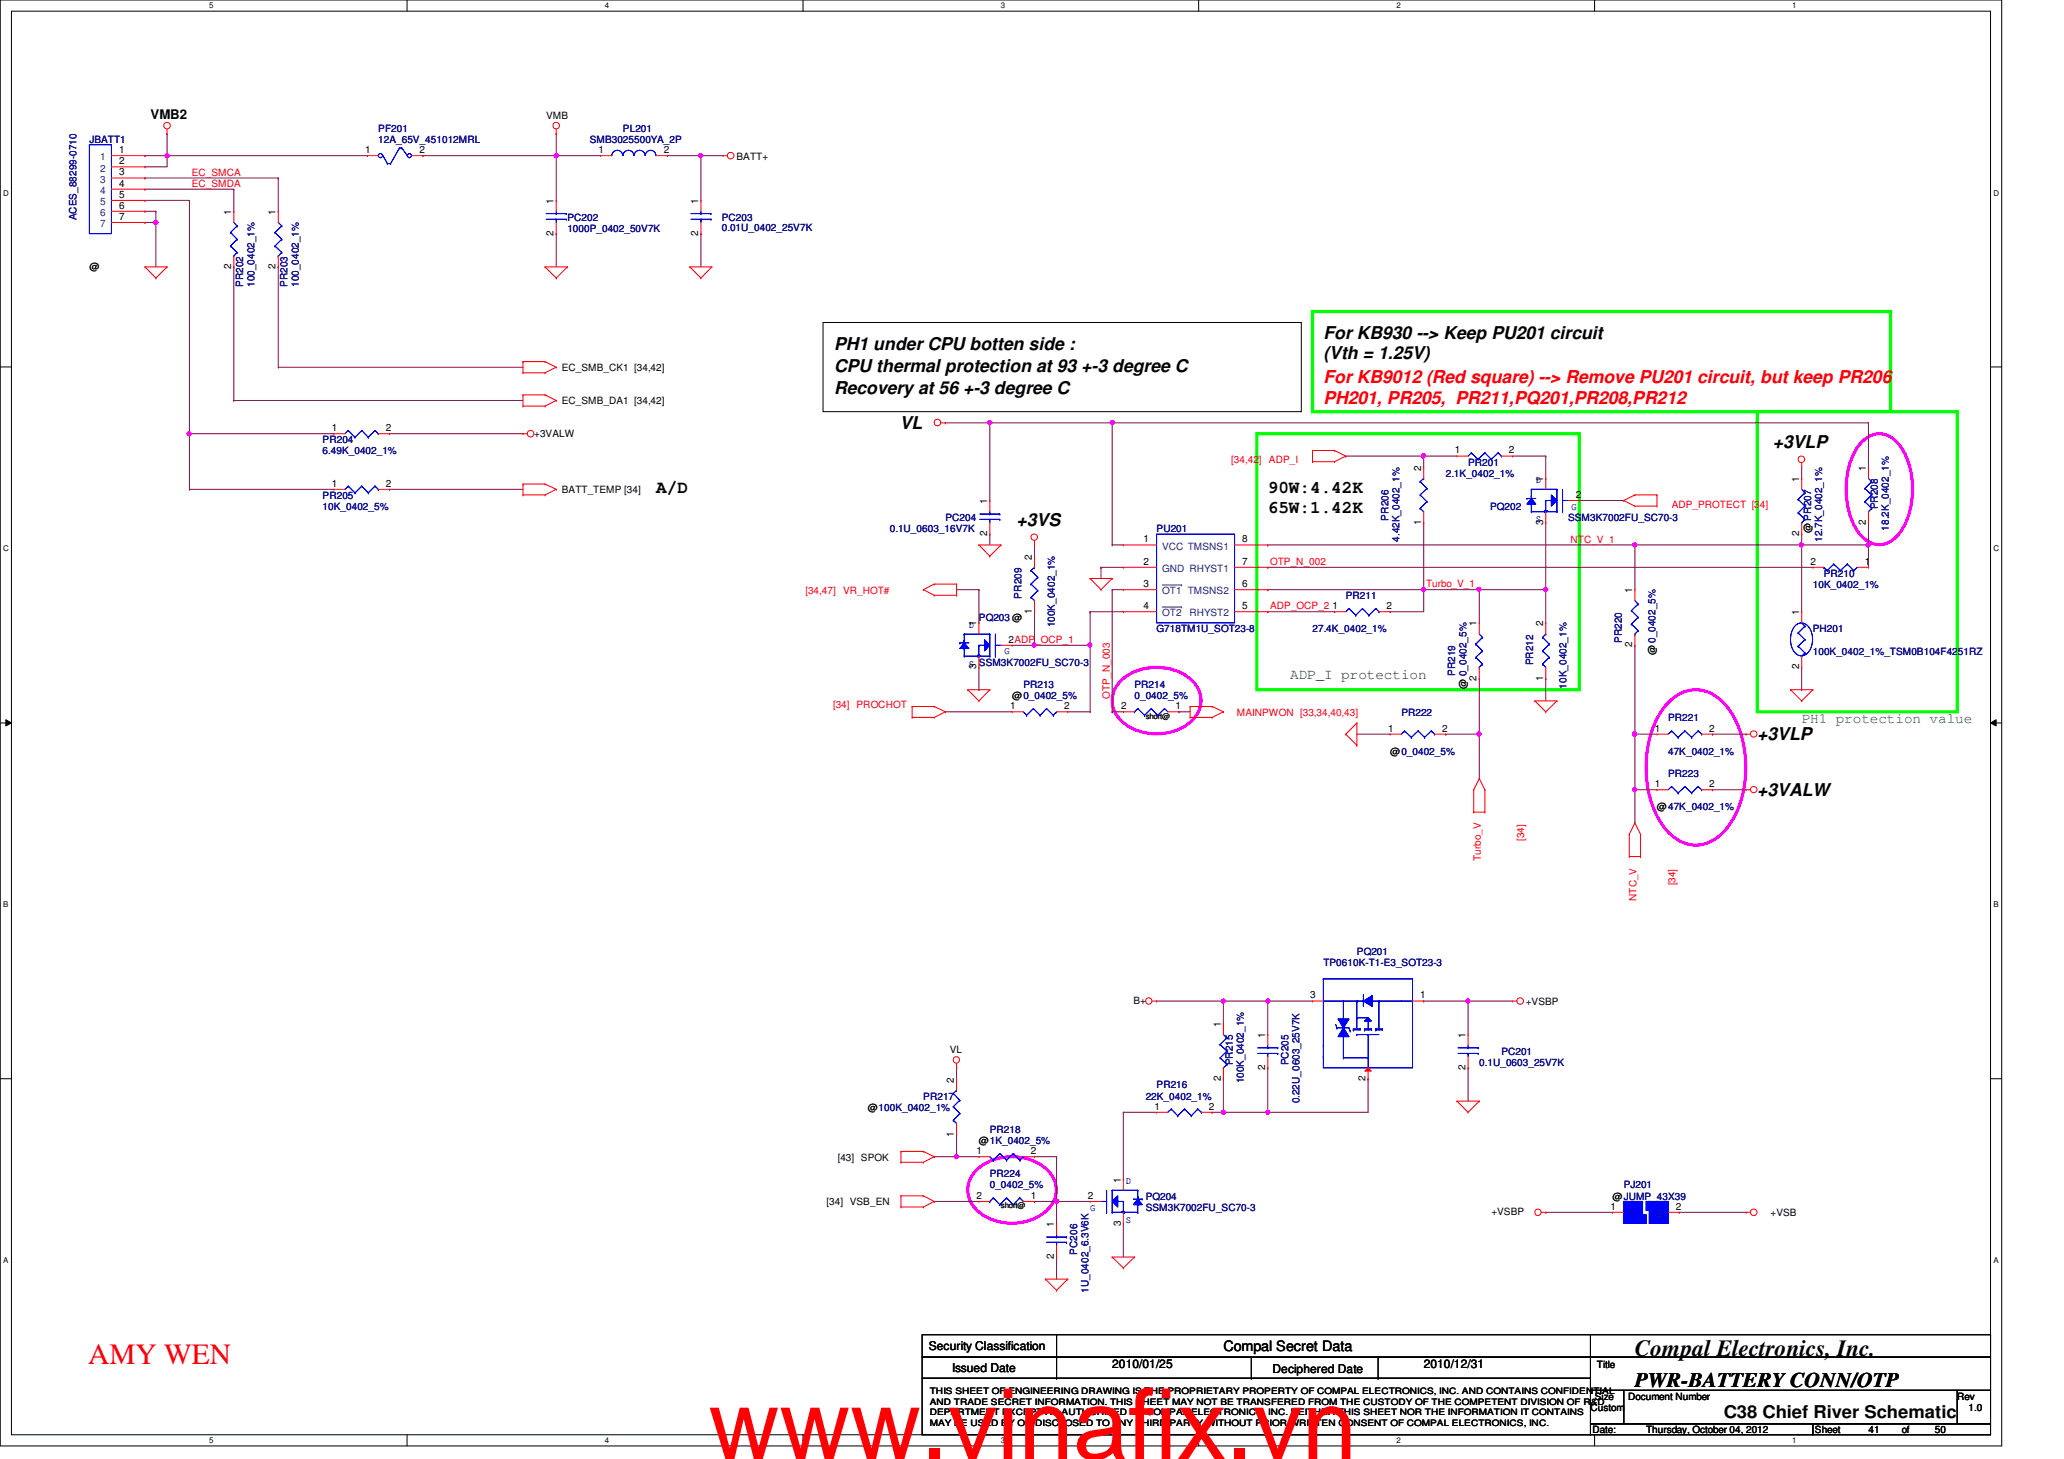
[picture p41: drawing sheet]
<svg xmlns="http://www.w3.org/2000/svg" width="297mm" height="210mm" viewBox="0 0 297 210" stroke-linecap="round" stroke-linejoin="round" font-family="sans-serif">
<defs><g id="words">
<text font-size="14.1" fill="#f00" x="102" y="209.9">www.vinafix.vn</text>
<text font-size="4.2" fill="#f00" x="12.7" y="196.3">AMY WEN</text>
<text font-size="3.3" x="235.3" y="195.1">Compal Electronics, Inc.</text>
<text font-size="3" x="235.3" y="199.6">PWR-BATTERY CONN/OTP</text>
<g font-size="2.5">
<text x="120.1" y="53.6">CPU thermal protection at 93 +-3 degree C</text>
<text x="120.1" y="50.3">PH1 under CPU botten side :</text>
<text x="190.5" y="48.7">For KB930 --&gt; Keep PU201 circuit</text>
<text x="190.5" y="51.7">(Vth = 1.25V)</text>
<text x="120.1" y="56.7">Recovery at 56 +-3 degree C</text>
<text x="129.5" y="61.7">VL</text>
<text x="255.1" y="64.4">+3VLP</text>
<text x="94.4" y="70.9">A/D</text>
<text x="182.5" y="70.9">90W:4.42K</text>
<text x="146.3" y="75.6">+3VS</text>
<text x="182.5" y="73.7">65W:1.42K</text>
<text x="252.9" y="106.5">+3VLP</text>
<text x="252.9" y="114.5">+3VALW</text>
<text x="248.1" y="204">C38 Chief River Schematic</text>
</g>
<g font-size="2.5" fill="#f00">
<text x="190.5" y="55.2">For KB9012 (Red square) --&gt; Remove PU201 circuit, but keep PR206</text>
<text x="190.5" y="58.1">PH201, PR205, PR211,PQ201,PR208,PR212</text>
</g>
<text font-size="2.1" fill="#008000" x="185.7" y="97.6">ADP_I protection</text>
<text font-size="2.1" fill="#008040" x="259.3" y="104">PH1 protection value</text>
<text font-size="2.1" x="176.1" y="194.4">Compal Secret Data</text>
<text font-size="1.9" x="21.7" y="17.1">VMB2</text>
<g font-size="1.7">
<text x="133.7" y="194.3">Security Classification</text>
<text x="137" y="197.3">Issued Date</text>
<text x="160.1" y="196.8">2010/01/25</text>
<text x="183.1" y="197.5">Deciphered Date</text>
<text x="204.9" y="196.8">2010/12/31</text>
</g>
<g font-size="1.4">
<text x="78.6" y="17.1">VMB</text>
<text x="17.1" y="22">1</text>
<text x="17.1" y="23.6">2</text>
<text x="52.5" y="22">1</text>
<text x="60.4" y="22">2</text>
<text x="86.1" y="22">1</text>
<text x="95.5" y="22">2</text>
<text x="106" y="23">BATT+</text>
<text x="17.1" y="25.2">3</text>
<text x="17.1" y="26.8">4</text>
<text x="17.1" y="28.4">5</text>
<text x="79.7" y="29.3" transform="rotate(-90 79.7 29.3)">1</text>
<text x="100.5" y="29.3" transform="rotate(-90 100.5 29.3)">1</text>
<text x="17.1" y="30">6</text>
<text x="17.1" y="31.6">7</text>
<text x="33.3" y="30.9" transform="rotate(-90 33.3 30.9)">1</text>
<text x="39.7" y="30.9" transform="rotate(-90 39.7 30.9)">1</text>
<text x="79.7" y="33.9" transform="rotate(-90 79.7 33.9)">2</text>
<text x="100.5" y="33.9" transform="rotate(-90 100.5 33.9)">2</text>
<text x="12.9" y="38.8">@</text>
<text x="33.3" y="38.7" transform="rotate(-90 33.3 38.7)">2</text>
<text x="39.7" y="38.7" transform="rotate(-90 39.7 38.7)">2</text>
<text x="80.9" y="53.4">EC_SMB_CK1 [34,42]</text>
<text x="80.9" y="58.2">EC_SMB_DA1 [34,42]</text>
<text x="47.7" y="62">1</text>
<text x="55.5" y="62">2</text>
<text x="76.9" y="62.8">+3VALW</text>
<text x="209.4" y="65.2">1</text>
<text x="217.2" y="65.2">2</text>
<text x="47.7" y="70">1</text>
<text x="55.5" y="70">2</text>
<text x="80.9" y="71">BATT_TEMP [34]</text>
<text x="204.5" y="67.7" transform="rotate(-90 204.5 67.7)">2</text>
<text x="222.1" y="69.3" transform="rotate(-90 222.1 69.3)">1</text>
<text x="226.8" y="71.6">2</text>
<text x="258.9" y="69.3" transform="rotate(-90 258.9 69.3)">1</text>
<text x="268.5" y="67.7" transform="rotate(-90 268.5 67.7)">1</text>
<text x="142.1" y="77.1" transform="rotate(-90 142.1 77.1)">2</text>
<text x="142.1" y="72.5" transform="rotate(-90 142.1 72.5)">1</text>
<text x="204.5" y="75.5" transform="rotate(-90 204.5 75.5)">1</text>
<text x="222.1" y="75.5" transform="rotate(-90 222.1 75.5)">3</text>
<text x="258.9" y="77.1" transform="rotate(-90 258.9 77.1)">2</text>
<text x="260.6" y="76.7" transform="rotate(-90 260.6 76.7)">@ PR207</text>
<text x="268.5" y="75.5" transform="rotate(-90 268.5 75.5)">2</text>
<text x="148.5" y="80.5" transform="rotate(-90 148.5 80.5)">2</text>
<text x="164.5" y="81.2">2</text>
<text x="164.5" y="78">1</text>
<text x="178.8" y="81.2">7</text>
<text x="178.8" y="78">8</text>
<text x="260.6" y="81.2">2</text>
<text x="268.4" y="81.2">1</text>
<text x="148.5" y="88.3" transform="rotate(-90 148.5 88.3)">1</text>
<text x="164.5" y="84.5">3</text>
<text x="164.5" y="87.6">4</text>
<text x="178.8" y="87.6">5</text>
<text x="178.8" y="84.5">6</text>
<text x="191.8" y="87.6">1</text>
<text x="199.6" y="87.6">2</text>
<text x="234.9" y="85.3" transform="rotate(-90 234.9 85.3)">1</text>
<text x="258.9" y="88.5" transform="rotate(-90 258.9 88.5)">1</text>
<text x="140.5" y="90.1" transform="rotate(-90 140.5 90.1)">1</text>
<text x="145.2" y="92.5">2ADP_OCP_1</text>
<text x="212.5" y="90.1" transform="rotate(-90 212.5 90.1)">1</text>
<text x="222.1" y="90.1" transform="rotate(-90 222.1 90.1)">2</text>
<text x="234.9" y="93.1" transform="rotate(-90 234.9 93.1)">2</text>
<text x="238.2" y="94.3" transform="rotate(-90 238.2 94.3)">@ 0_0402_5%</text>
<text x="140.5" y="96.3" transform="rotate(-90 140.5 96.3)">3</text>
<text x="145.7" y="100.6">@0_0402_5%</text>
<text x="211" y="99.1" transform="rotate(-90 211 99.1)">@ 0_0402_5%</text>
<text x="212.5" y="97.9" transform="rotate(-90 212.5 97.9)">2</text>
<text x="222.1" y="97.9" transform="rotate(-90 222.1 97.9)">1</text>
<text x="258.9" y="96.3" transform="rotate(-90 258.9 96.3)">2</text>
<text x="145.4" y="102">1</text>
<text x="153.2" y="102">2</text>
<text x="161.4" y="102">2</text>
<text x="169.2" y="102">1</text>
<text x="199.8" y="105.2">1</text>
<text x="207.6" y="105.2">2</text>
<text x="238.2" y="105.2">1</text>
<text x="246" y="105.2">2</text>
<text x="200.1" y="108.6">@0_0402_5%</text>
<text x="238.2" y="113.2">1</text>
<text x="246" y="113.2">2</text>
<text x="238.5" y="116.6">@47K_0402_1%</text>
<text x="188.5" y="143.6">3</text>
<text x="204.4" y="143.6">1</text>
<text x="163.1" y="144.4">B+</text>
<text x="175.7" y="147.7" transform="rotate(-90 175.7 147.7)">1</text>
<text x="182.1" y="149.3" transform="rotate(-90 182.1 149.3)">1</text>
<text x="210.9" y="149.3" transform="rotate(-90 210.9 149.3)">1</text>
<text x="219.6" y="144.6">+VSBP</text>
<text x="136.7" y="151.5">VL</text>
<text x="137.3" y="155.7" transform="rotate(-90 137.3 155.7)">2</text>
<text x="175.7" y="155.5" transform="rotate(-90 175.7 155.5)">2</text>
<text x="182.1" y="153.9" transform="rotate(-90 182.1 153.9)">2</text>
<text x="196.5" y="155.5" transform="rotate(-90 196.5 155.5)">2</text>
<text x="210.9" y="153.9" transform="rotate(-90 210.9 153.9)">2</text>
<text x="124.9" y="159.8">@100K_0402_1%</text>
<text x="166.2" y="159.6">1</text>
<text x="174" y="159.6">2</text>
<text x="120.6" y="167">[43] SPOK</text>
<text x="137.3" y="163.5" transform="rotate(-90 137.3 163.5)">1</text>
<text x="140.5" y="166">1</text>
<text x="140.9" y="164.6">@1K_0402_5%</text>
<text x="148.4" y="166">2</text>
<text x="119" y="173.4">[34] VSB_EN</text>
<text x="140.5" y="172.5">2</text>
<text x="148.4" y="172.5">1</text>
<text x="156.5" y="172.5">2</text>
<text x="161.3" y="170.1" transform="rotate(-90 161.3 170.1)">1</text>
<text x="232.1" y="172.6">@JUMP_43X39</text>
<text x="151.7" y="176.5" transform="rotate(-90 151.7 176.5)">1</text>
<text x="161.3" y="176.3" transform="rotate(-90 161.3 176.3)">3</text>
<text x="214.6" y="174.8">+VSBP</text>
<text x="231.8" y="174">1</text>
<text x="241.2" y="174">2</text>
<text x="254.8" y="175">+VSB</text>
<text x="151.7" y="181.1" transform="rotate(-90 151.7 181.1)">2</text>
<text x="229.8" y="196.8">Title</text>
<text x="228.9" y="203">Custom</text>
<text x="229.5" y="201.4">Size</text>
<text x="234.3" y="201.4">Document Number</text>
<text x="281.7" y="201.4">Rev</text>
<text x="283.3" y="203">1.0</text>
<text x="229.2" y="206.2">Date:</text>
<text x="236.9" y="206.2">Thursday, October 04, 2012</text>
<text x="261.2" y="206.2">Sheet</text>
<text x="268.9" y="206.2">41</text>
<text x="273.7" y="206.2">of</text>
<text x="278.5" y="206.2">50</text>
</g>
<g font-size="1.4" fill="#000080">
<text x="12.9" y="20.6">JBATT1</text>
<text x="54.4" y="19">PF201</text>
<text x="54.4" y="20.6">12A_65V_451012MRL</text>
<text x="84.9" y="20.6">SMB3025500YA_2P</text>
<text x="89.7" y="19">PL201</text>
<text x="11" y="31.7" transform="rotate(-90 11 31.7)">ACES_88299-0710</text>
<text x="81.7" y="31.7">PC202</text>
<text x="81.7" y="33.4">1000P_0402_50V7K</text>
<text x="103.9" y="31.7">PC203</text>
<text x="103.9" y="33.2">0.01U_0402_25V7K</text>
<text x="35" y="41.3" transform="rotate(-90 35 41.3)">PR202</text>
<text x="36.6" y="41.3" transform="rotate(-90 36.6 41.3)">100_0402_1%</text>
<text x="41.4" y="41.3" transform="rotate(-90 41.4 41.3)">PR203</text>
<text x="43" y="41.3" transform="rotate(-90 43 41.3)">100_0402_1%</text>
<text x="46.4" y="63.8">PR204</text>
<text x="46.4" y="65.4">6.49K_0402_1%</text>
<text x="46.4" y="71.8">PR205</text>
<text x="208.1" y="68.6">2.1K_0402_1%</text>
<text x="211.3" y="67">PR201</text>
<text x="46.4" y="73.4">10K_0402_5%</text>
<text x="128.1" y="76.6">0.1U_0603_16V7K</text>
<text x="136.1" y="75">PC204</text>
<text x="166.5" y="76.6">PU201</text>
<text x="199.8" y="74.9" transform="rotate(-90 199.8 74.9)">PR206</text>
<text x="201.4" y="77.9" transform="rotate(-90 201.4 77.9)">4.42K_0402_1%</text>
<text x="214.5" y="73.4">PQ202</text>
<text x="225.7" y="75">SSM3K7002FU_SC70-3</text>
<text x="262.3" y="77.9" transform="rotate(-90 262.3 77.9)">12.7K_0402_1%</text>
<text x="270.3" y="73.3" transform="rotate(-90 270.3 73.3)">PR208</text>
<text x="271.8" y="76.3" transform="rotate(-90 271.8 76.3)">18.2K_0402_1%</text>
<text x="262.5" y="83">PR210</text>
<text x="140.9" y="89.4">PQ203 @</text>
<text x="147" y="86.1" transform="rotate(-90 147 86.1)">PR209</text>
<text x="193.7" y="86.2">PR211</text>
<text x="260.9" y="84.6">10K_0402_1%</text>
<text x="151.8" y="90.3" transform="rotate(-90 151.8 90.3)">100K_0402_1%</text>
<text x="166.5" y="91">G718TM1U_SOT23-8</text>
<text x="188.9" y="91">27.4K_0402_1%</text>
<text x="220.6" y="95.7" transform="rotate(-90 220.6 95.7)">PR212</text>
<text x="233.4" y="92.5" transform="rotate(-90 233.4 92.5)">PR220</text>
<text x="260.9" y="91">PH201</text>
<text x="260.9" y="94.2">100K_0402_1%_TSM0B104F4251RZ</text>
<text x="147.3" y="99">PR213</text>
<text x="163.3" y="99">PR214</text>
<text x="163.3" y="100.6">0_0402_5%</text>
<text x="209.4" y="97.3" transform="rotate(-90 209.4 97.3)">PR219</text>
<text x="225.4" y="99.1" transform="rotate(-90 225.4 99.1)">10K_0402_1%</text>
<text x="201.7" y="103">PR222</text>
<text x="240.1" y="103.8">PR221</text>
<text x="240.1" y="111.8">PR223</text>
<text x="240.1" y="108.6">47K_0402_1%</text>
<text x="195.3" y="137.4">PQ201</text>
<text x="190.5" y="139">TP0610K-T1-E3_SOT23-3</text>
<text x="177.4" y="153.3" transform="rotate(-90 177.4 153.3)">PR215</text>
<text x="179" y="155.9" transform="rotate(-90 179 155.9)">100K_0402_1%</text>
<text x="185.4" y="153.3" transform="rotate(-90 185.4 153.3)">PC205</text>
<text x="212.9" y="153.4">0.1U_0603_25V7K</text>
<text x="216.1" y="151.8">PC201</text>
<text x="132.9" y="158.2">PR217</text>
<text x="164.9" y="158.2">22K_0402_1%</text>
<text x="166.5" y="156.6">PR216</text>
<text x="187" y="158.7" transform="rotate(-90 187 158.7)">0.22U_0603_25V7K</text>
<text x="142.4" y="163">PR218</text>
<text x="142.4" y="169.4">PR224</text>
<text x="142.4" y="171">0_0402_5%</text>
<text x="164.9" y="172.6">PQ204</text>
<text x="233.7" y="171">PJ201</text>
<text x="164.9" y="174.2">SSM3K7002FU_SC70-3</text>
<text x="155" y="180.5" transform="rotate(-90 155 180.5)">PC206</text>
<text x="156.6" y="186" transform="rotate(-90 156.6 186)">1U_0402_6.3V6K</text>
</g>
<g font-size="1.4" fill="#004080">
<text x="14.4" y="23.1">1</text>
<text x="14.4" y="26.3">3</text>
<text x="14.4" y="27.9">4</text>
<text x="14.4" y="24.7">2</text>
<text x="14.4" y="29.5">5</text>
<text x="14.4" y="31.1">6</text>
<text x="14.4" y="32.7">7</text>
<text x="167.3" y="82.3">GND RHYST1</text>
<text x="167.3" y="79.1">VCC TMSNS1</text>
<text x="167.3" y="85.5">OT1 TMSNS2</text>
<text x="167.3" y="88.7">OT2</text>
<text x="171.2" y="88.7">RHYST2</text>
<text x="234.5" y="175.1">1</text>
<text x="238.5" y="175.1">2</text>
</g>
<g font-size="1.4" fill="#f00">
<text x="27.6" y="26.9">EC_SMDA</text>
<text x="27.6" y="25.3">EC_SMCA</text>
<text x="177.2" y="66.6">[34,42]</text>
<text x="182.6" y="66.6">ADP_I</text>
<text x="240.6" y="73.1">ADP_PROTECT [34]</text>
<text x="182.8" y="81.3">OTP_N_002</text>
<text x="226" y="78.1">NTC_V_1</text>
<text x="115.9" y="85.4">[34,47]</text>
<text x="121.3" y="85.4">VR_HOT#</text>
<text x="182.8" y="87.7">ADP_OCP_2</text>
<text x="205.2" y="84.5">Turbo_V_1</text>
<text x="119.9" y="101.9">[34] PROCHOT</text>
<text x="159.7" y="100.5" transform="rotate(-90 159.7 100.5)">OTP_N_003</text>
<text x="178" y="103">MAINPWON [33,34,40,43]</text>
<text x="213.1" y="123.9" transform="rotate(-90 213.1 123.9)">Turbo_V</text>
<text x="219.4" y="121" transform="rotate(-90 219.4 121)">[34]</text>
<text x="235.5" y="129.6" transform="rotate(-90 235.5 129.6)">NTC_V</text>
<text x="241.1" y="127.4" transform="rotate(-90 241.1 127.4)">[34]</text>
</g>
<g font-size="1.4" fill="#00f">
<text x="221" y="69.5">D</text>
<text x="221" y="75.1">S</text>
<text x="226.1" y="73.4">G</text>
<text x="139.4" y="90.3">D</text>
<text x="139.4" y="95.9">S SSM3K7002FU_SC70-3</text>
<text x="144.6" y="94.1">G</text>
<text x="162" y="170.3">D</text>
<text x="156.9" y="174.2">G</text>
<text x="162" y="175.9">S</text>
</g>
<g font-size="1.3">
<text x="133.8" y="200.6">THIS SHEET OF ENGINEERING DRAWING IS THE PROPRIETARY PROPERTY OF COMPAL ELECTRONICS, INC. AND CONTAINS CONFIDENTIAL</text>
<text x="133.8" y="202.1">AND TRADE SECRET INFORMATION. THIS SHEET MAY NOT BE TRANSFERED FROM THE CUSTODY OF THE COMPETENT DIVISION OF R&amp;D</text>
<text x="133.8" y="203.6">DEPARTMENT EXCEPT AS AUTHORIZED BY COMPAL ELECTRONICS, INC. NEITHER THIS SHEET NOR THE INFORMATION IT CONTAINS</text>
<text x="133.8" y="205.1">MAY BE USED BY OR DISCLOSED TO ANY THIRD PARTY WITHOUT PRIOR WRITTEN CONSENT OF COMPAL ELECTRONICS, INC.</text>
</g>
<g font-size="1.1">
<text x="30.1" y="1.1">5</text>
<text x="87" y="1.1">4</text>
<text x="144" y="1.1">3</text>
<text x="201" y="1.1">2</text>
<text x="257.9" y="1.1">1</text>
<text x=".5" y="28.2">D</text>
<text x="286.9" y="28.2">D</text>
<text x=".5" y="79.3">C</text>
<text x="286.9" y="79.3">C</text>
<text x="164.9" y="103.4">short@</text>
<text x=".5" y="130.6">B</text>
<text x="286.9" y="130.6">B</text>
<text x="144.1" y="173.8">short@</text>
<text x=".5" y="181.7">A</text>
<text x="286.9" y="181.7">A</text>
<text x="30.1" y="207.6">5</text>
<text x="87" y="207.6">4</text>
<text x="144" y="207.6">3</text>
<text x="201" y="207.6">2</text>
<text x="257.9" y="207.6">1</text>
</g>
</g></defs>
<path d="M0 0h288.1v208h-288.1zM1.6 1.6h284.9v204.8h-284.9z" fill="none" stroke="#000" stroke-width=".14"/>
<g fill="#fff">
<path d="M30.1 .2h.6v1.2h-.6z"/>
<path d="M30.1 206.6h.6v1.2h-.6z"/>
</g>
<path d="M58.6 0v1.6M58.6 206.4v1.6" fill="none" stroke="#000" stroke-width=".14"/>
<g fill="#fff">
<path d="M87 .2h.6v1.2h-.6z"/>
<path d="M87 206.6h.6v1.2h-.6z"/>
</g>
<path d="M115.6 0v1.6M115.6 206.4v1.6" fill="none" stroke="#000" stroke-width=".14"/>
<g fill="#fff">
<path d="M144 .2h.6v1.2h-.6z"/>
<path d="M144 206.6h.6v1.2h-.6z"/>
</g>
<path d="M172.5 0v1.6M172.5 206.4v1.6" fill="none" stroke="#000" stroke-width=".14"/>
<g fill="#fff">
<path d="M201 .2h.5v1.2h-.5z"/>
<path d="M201 206.6h.5v1.2h-.5z"/>
</g>
<path d="M229.5 0v1.6M229.5 206.4v1.6" fill="none" stroke="#000" stroke-width=".14"/>
<g fill="#fff">
<path d="M257.9 .2h.6v1.2h-.6z"/>
<path d="M257.9 206.6h.6v1.2h-.6z"/>
<path d="M.5 27.2h.7v1.2h-.7z"/>
<path d="M286.9 27.2h.8v1.2h-.8z"/>
<path d="M.5 78.4h.7v1.1h-.7z"/>
<path d="M286.9 78.4h.8v1.1h-.8z"/>
</g>
<path d="M0 52.8h1.6M286.5 52.8h1.6" fill="none" stroke="#000" stroke-width=".14"/>
<g fill="#fff">
<path d="M.5 129.6h.7v1.2h-.7z"/>
<path d="M286.9 129.6h.7v1.2h-.7z"/>
</g>
<path d="M0 104h1.6M.8 103.5l.8 .5-.8 .4zM286.5 104l.8-.5v.9zM286.5 104h1.6" fill="none" stroke="#000" stroke-width=".14"/>
<path d="M.8 103.5l.8 .5-.8 .4zM286.5 104l.8-.5v.9z" fill="#000"/>
<g fill="#fff">
<path d="M.5 180.8h.7v1.1h-.7z"/>
<path d="M286.9 180.8h.7v1.1h-.7z"/>
</g>
<path d="M118.4 46.4h68.9v12.8h-68.9zM0 155.2h1.6M286.5 155.2h1.6" fill="none" stroke="#000" stroke-width=".14"/>
<path d="M188.9 44.8h83.2v14.4h-83.2zM252.9 59.2h28.8v43.2h-28.8zM180.9 62.4h46.4v36.8h-46.4z" fill="none" stroke="#0f0" stroke-width=".47"/>
<path d="M267.8 63.7a3.3 3.3 0 0 1 5.3 0 10.8 10.8 0 0 1 1.9 9 8.1 8.1 0 0 1-2.5 4.9 3.2 3.2 0 0 1-4.7-.5 10.9 10.9 0 0 1-1.9-9 9 9 0 0 1 1.9-4.4zM161.3 98a7.8 7.8 0 0 1 10.3 0 3.9 3.9 0 0 1-.6 6.2 7.8 7.8 0 0 1-9.7-.6 3.9 3.9 0 0 1 0-5.6zM239.9 101.2a5.2 5.2 0 0 1 8.3 0 14.1 14.1 0 0 1 3 10.6 12.4 12.4 0 0 1-3.8 8.5 5.1 5.1 0 0 1-7.5-.7 14.2 14.2 0 0 1-3-10.6 13.4 13.4 0 0 1 3-7.8zM140.5 168.4a7.8 7.8 0 0 1 10.3 0 3.9 3.9 0 0 1-.7 6.2 7.8 7.8 0 0 1-9.6-.6 3.9 3.9 0 0 1 0-5.6z" fill="none" stroke="#f0f" stroke-width=".47"/>
<path d="M24 22.4h.1M24 22.4h28.9" fill="none" stroke="#800040" stroke-width=".14"/>
<circle cx="24" cy="22.4" r=".3" fill="#f0f"/>
<circle cx="24" cy="22.4" r=".3" fill="none" stroke="#f0f" stroke-width=".14"/>
<g fill="none" stroke="#800040" stroke-width=".14">
<path d="M20.9 32h.1M20.9 32h1.5M40 38.4h.1M40 38.4v14.4M204.9 65.6h.1M204.9 65.6h4.8M217.7 65.6h4.8M222.5 65.6h.1M222.5 68.8h.1M222.5 65.6v3.2M227.3 72h6.4M233.7 72h.1"/>
<path d="M259.3 68.8h.1M259.3 67.2v1.6"/>
</g>
<circle cx="22.4" cy="32" r=".3" fill="#f0f"/>
<circle cx="22.4" cy="32" r=".3" fill="none" stroke="#f0f" stroke-width=".14"/>
<g fill="none" stroke="#800040" stroke-width=".14">
<path d="M20.9 30.4h.1M20.9 27.2h.1M20.9 28.8h.1M20.9 30.4h1.5M20.9 27.2h12.8M20.9 28.8h6.4M22.4 30.4h.1M22.4 30.4v1.6M33.7 27.2h.1M33.7 27.2v3.2M40 25.6h.1M40 25.6v4.8"/>
<path d="M27.3 62.4h.1M27.3 62.4v8M56 62.4h.1M56 70.4h.1M56 62.4h19.3M56 70.4h19.3"/>
</g>
<circle cx="27.2" cy="62.4" r=".3" fill="#f0f"/>
<circle cx="27.2" cy="62.4" r=".3" fill="none" stroke="#f0f" stroke-width=".14"/>
<path d="M80 22.4h.1M80 22.4h6.4M100.9 22.4h.1M100.9 22.4h3.2M27.3 62.4h.1M27.3 62.4h20.7" fill="none" stroke="#800040" stroke-width=".14"/>
<circle cx="100.8" cy="22.4" r=".3" fill="#f0f"/>
<circle cx="100.8" cy="22.4" r=".3" fill="none" stroke="#f0f" stroke-width=".14"/>
<path d="M80 19.2h.1M80 19.2v3.2M33.7 57.6h.1M33.7 57.6h41.6" fill="none" stroke="#800040" stroke-width=".14"/>
<circle cx="80" cy="22.4" r=".3" fill="#f0f"/>
<circle cx="80" cy="22.4" r=".3" fill="none" stroke="#f0f" stroke-width=".14"/>
<g fill="none" stroke="#800040" stroke-width=".14">
<path d="M24 19.2h.1M24 19.2v4.8h-3.1M20.9 25.6h.1M20.9 22.4h.1M20.9 24h.1M20.9 22.4h3.1M20.9 25.6h19.1M22.4 32h.1M22.4 32v6.4M24 22.4h.1M33.7 38.4h.1M33.7 38.4v19.2"/>
<path d="M60.9 22.4h.1M60.9 22.4h19.1M80 22.4h.1M80 33.6h.1M80 22.4v6.4M80 33.6v4.8M96.1 22.4h.1M96.1 22.4h4.8M100.9 33.6h.1M100.9 22.4h.1M100.9 22.4v6.4M100.9 33.6v4.8"/>
<path d="M27.3 70.4h.1M27.3 70.4h20.7M156.9 92.8h.1M156.9 92.8v9.6M153.7 102.4h3.2M156.9 102.4h.1"/>
</g>
<circle cx="156.8" cy="92.8" r=".3" fill="#f0f"/>
<circle cx="156.8" cy="92.8" r=".3" fill="none" stroke="#f0f" stroke-width=".14"/>
<path d="M148.9 92.8h.1M148.9 92.8h8" fill="none" stroke="#800040" stroke-width=".14"/>
<circle cx="148.8" cy="92.8" r=".3" fill="#f0f"/>
<circle cx="148.8" cy="92.8" r=".3" fill="none" stroke="#f0f" stroke-width=".14"/>
<path d="M160.1 60.8h.1M160.1 60.8h108.8M259.3 78.4h.1M259.3 78.4h9.6M137.7 84.8h.1M137.7 84.8h3.2M140.9 84.8h.1M140.9 84.8v4.8M136.1 102.4h.1M136.1 102.4h9.6" fill="none" stroke="#800040" stroke-width=".14"/>
<circle cx="268.9" cy="78.4" r=".3" fill="#f0f"/>
<circle cx="268.9" cy="78.4" r=".3" fill="none" stroke="#f0f" stroke-width=".14"/>
<path d="M193.7 65.6h.1M193.7 65.6h11.2M182.5 84.8h.1M182.5 84.8h22.4" fill="none" stroke="#800040" stroke-width=".14"/>
<circle cx="204.8" cy="65.6" r=".31" fill="#f0f"/>
<circle cx="204.8" cy="65.6" r=".31" fill="none" stroke="#f0f" stroke-width=".14"/>
<path d="M204.9 75.2h.1M204.9 75.2v9.6M259.3 78.4h.1M259.3 78.4v9.6M268.9 75.2h.1M268.9 78.4h.1M268.9 75.2v6.4M140.9 99.2h.1M140.9 96v3.2" fill="none" stroke="#800040" stroke-width=".14"/>
<circle cx="259.2" cy="78.4" r=".3" fill="#f0f"/>
<circle cx="259.2" cy="78.4" r=".3" fill="none" stroke="#f0f" stroke-width=".14"/>
<g fill="none" stroke="#800040" stroke-width=".14">
<path d="M142.4 76.8h.1M142.4 76.8v1.6M160.1 78.4h.1M160.1 78.4h1.6M204.9 65.6h.1M204.9 65.6v1.6M268.9 60.8h.1M268.9 60.8v6.4M145.7 92.8h3.2M148.9 92.8h.1M158.4 81.6h.1M158.4 81.6v1.6"/>
<path d="M158.4 81.6h3.3M160.1 84.8h.1M160.1 84.8h1.6M182.5 88h.1M182.5 88h9.6M200.1 88h.1M204.9 84.8h.1M204.9 84.8v3.2h-4.8M222.5 84.8h.1M222.5 97.6h.1M222.5 84.8v4.8M222.5 97.6v3.2"/>
</g>
<circle cx="204.8" cy="84.8" r=".3" fill="#f0f"/>
<circle cx="204.8" cy="84.8" r=".3" fill="none" stroke="#f0f" stroke-width=".14"/>
<path d="M212.9 84.8h.1M212.9 84.8h9.6" fill="none" stroke="#800040" stroke-width=".14"/>
<circle cx="222.5" cy="84.8" r=".3" fill="#f0f"/>
<circle cx="222.5" cy="84.8" r=".3" fill="none" stroke="#f0f" stroke-width=".14"/>
<g fill="none" stroke="#800040" stroke-width=".14">
<path d="M160.1 60.8h.1M160.1 60.8v17.6M182.5 78.4h.1M182.5 78.4h52.8M235.3 78.4h.1M235.3 78.4v6.4M148.9 88h.1M148.9 88v4.8M160.1 84.8v17.6M259.3 99.2h.1M259.3 96v3.2M160.1 102.4h.1"/>
<path d="M169.7 102.4h.1M169.7 102.4h1.6"/>
</g>
<circle cx="160.1" cy="60.8" r=".3" fill="#f0f"/>
<circle cx="160.1" cy="60.8" r=".3" fill="none" stroke="#f0f" stroke-width=".14"/>
<path d="M142.4 60.8h.1M142.4 60.8h17.7M212.9 84.8h.1M212.9 84.8v4.8" fill="none" stroke="#800040" stroke-width=".14"/>
<circle cx="212.8" cy="84.8" r=".3" fill="#f0f"/>
<circle cx="212.8" cy="84.8" r=".3" fill="none" stroke="#f0f" stroke-width=".14"/>
<path d="M142.4 60.8h.1M142.4 60.8v11.2M156.9 88h.1M156.9 88v4.8M204.9 84.8h.1M204.9 84.8h8" fill="none" stroke="#800040" stroke-width=".14"/>
<circle cx="142.4" cy="60.8" r=".3" fill="#f0f"/>
<circle cx="142.4" cy="60.8" r=".3" fill="none" stroke="#f0f" stroke-width=".14"/>
<path d="M235.3 78.4h.1M259.3 76.8h.1M259.3 76.8v1.6h-24" fill="none" stroke="#800040" stroke-width=".14"/>
<circle cx="235.2" cy="78.4" r=".3" fill="#f0f"/>
<circle cx="235.2" cy="78.4" r=".3" fill="none" stroke="#f0f" stroke-width=".14"/>
<g fill="none" stroke="#800040" stroke-width=".14">
<path d="M27.3 28.8h.1M27.3 28.8v33.6M136.1 60.8h.1M136.1 60.8h6.3M148.9 78.4v1.6M148.9 80h.1M156.9 88h.1M156.9 88h4.8M182.5 81.6h.1M182.5 81.6h78.4M160.1 102.4h.1M160.1 102.4h1.6"/>
<path d="M182.5 144h.1M182.5 144v4.8"/>
</g>
<circle cx="182.5" cy="144" r=".3" fill="#f0f"/>
<circle cx="182.5" cy="144" r=".3" fill="none" stroke="#f0f" stroke-width=".14"/>
<g fill="none" stroke="#800040" stroke-width=".14">
<path d="M176.1 144h.1M176.1 144v3.2M176.1 144h6.4M182.5 153.6h.1M182.5 153.6v6.4M211.3 144h.1M211.3 153.6h.1M211.3 144v4.8M211.3 153.6v4.8M161.7 176h.1M161.7 160h.1M161.7 176v4.8"/>
<path d="M161.7 160h4.8"/>
</g>
<circle cx="182.5" cy="160" r=".3" fill="#f0f"/>
<circle cx="182.5" cy="160" r=".3" fill="none" stroke="#f0f" stroke-width=".14"/>
<g fill="none" stroke="#800040" stroke-width=".14">
<path d="M196.9 155.2h.1M196.9 155.2v4.8M148.9 166.4h.1M148.9 166.4h3.2M152.1 172.8h.1M152.1 172.8h4.8M152.1 172.8v3.2M161.7 160h.1M161.7 160v9.6M174.5 160h.1M174.5 160h1.6M152.1 180.8h.1"/>
<path d="M152.1 180.8v3.2"/>
</g>
<circle cx="152.1" cy="172.8" r=".3" fill="#f0f"/>
<circle cx="152.1" cy="172.8" r=".3" fill="none" stroke="#f0f" stroke-width=".14"/>
<path d="M211.3 144h.1M211.3 144h6.4" fill="none" stroke="#800040" stroke-width=".14"/>
<circle cx="211.2" cy="144" r=".3" fill="#f0f"/>
<circle cx="211.2" cy="144" r=".3" fill="none" stroke="#f0f" stroke-width=".14"/>
<path d="M137.7 153.6h.1M137.7 153.6v1.6M166.5 144h.1M166.5 144h9.6M182.5 144h.1M182.5 144h6.4" fill="none" stroke="#800040" stroke-width=".14"/>
<circle cx="176.1" cy="144" r=".3" fill="#f0f"/>
<circle cx="176.1" cy="144" r=".3" fill="none" stroke="#f0f" stroke-width=".14"/>
<path d="M137.7 166.4h.1M137.7 166.4h3.2" fill="none" stroke="#800040" stroke-width=".14"/>
<circle cx="137.7" cy="166.4" r=".31" fill="#f0f"/>
<circle cx="137.7" cy="166.4" r=".31" fill="none" stroke="#f0f" stroke-width=".14"/>
<path d="M176.1 155.2h.1M176.1 155.2v4.8M204.9 144h.1M204.9 144h6.4M134.4 166.4h.1M137.7 163.2h.1M137.7 163.2v3.2h-3.3M176.1 160h.1M176.1 160h20.8M182.5 160h.1" fill="none" stroke="#800040" stroke-width=".14"/>
<circle cx="176.1" cy="160" r=".3" fill="#f0f"/>
<circle cx="176.1" cy="160" r=".3" fill="none" stroke="#f0f" stroke-width=".14"/>
<g fill="none" stroke="#800040" stroke-width=".14">
<path d="M40 52.8h.1M40 52.8h35.3M222.5 75.2v9.6M222.5 84.8h.1M235.3 92.8h.1M235.3 92.8v12.8M235.3 113.6h.1M235.3 105.6h.1M235.3 113.6v4.8M235.3 105.6h3.2M222.5 174.4h.1M222.5 174.4h9.6"/>
<path d="M241.7 174.4h.1M241.7 174.4h9.6"/>
</g>
<circle cx="235.2" cy="105.6" r=".31" fill="#f0f"/>
<circle cx="235.2" cy="105.6" r=".31" fill="none" stroke="#f0f" stroke-width=".14"/>
<path d="M212.9 97.6h.1M212.9 97.6v14.4M195.3 105.6h.1M195.3 105.6h4.8M208.1 105.6h.1M208.1 105.6h4.8M212.9 105.6h.1M246.5 105.6h.1M246.5 105.6h4.8" fill="none" stroke="#800040" stroke-width=".14"/>
<circle cx="212.8" cy="105.6" r=".31" fill="#f0f"/>
<circle cx="212.8" cy="105.6" r=".31" fill="none" stroke="#f0f" stroke-width=".14"/>
<path d="M235.3 113.6h.1M235.3 113.6h3.2" fill="none" stroke="#800040" stroke-width=".14"/>
<circle cx="235.2" cy="113.6" r=".31" fill="#f0f"/>
<circle cx="235.2" cy="113.6" r=".31" fill="none" stroke="#f0f" stroke-width=".14"/>
<path d="M235.3 105.6h.1M235.3 105.6v8" fill="none" stroke="#800040" stroke-width=".14"/>
<circle cx="235.2" cy="105.6" r=".31" fill="#f0f"/>
<circle cx="235.2" cy="105.6" r=".31" fill="none" stroke="#f0f" stroke-width=".14"/>
<path d="M246.5 113.6h.1M246.5 113.6h4.8M134.4 172.8h.1M134.4 172.8h6.5M148.9 172.8h.1M152.1 166.4h.1M152.1 166.4v6.4h-3.2" fill="none" stroke="#800040" stroke-width=".14"/>
<g fill="none" stroke="#f00" stroke-width=".14">
<path d="M24 19.2h.1M24 18.6v.6M80 19.2h.1M80 18.6v.6M20.9 38.4h.1M20.9 38.4h3.1M20.9 38.4l1.5 1.6M24 38.4h.1M24 38.4l-1.6 1.6M40 30.4h.1M40 38.4h.1M40 30.4v1.6"/>
<path d="M40 36.8v1.6M52.9 22.4h.1M52.9 22.4h1.5M59.3 22.4h1.6M60.9 22.4h.1M78.4 38.4h.1M78.4 38.4h3.3M78.4 38.4l1.6 1.6M80 28.8h.1M80 33.6h.1M80 28.8v1.6M80 32v1.6"/>
<path d="M81.7 38.4h.1M81.7 38.4l-1.7 1.6M86.4 22.4h.1M86.4 22.4h1.6M94.4 22.4h1.7M96.1 22.4h.1M99.3 38.4h.1M99.3 38.4h3.1M99.3 38.4l1.6 1.6M102.4 38.4h.1M102.4 38.4l-1.5 1.6M104.1 22.4h.1"/>
<path d="M104.1 22.4h.6M22.4 40h.1M75.3 56.8h.1M75.3 58.4h.1M75.3 52h.1M75.3 53.6h.1M75.3 52v1.6M75.3 56.8v1.6M75.3 56.8h3.1M75.3 58.4h3.1M75.3 52h3.1M75.3 53.6h3.1"/>
<path d="M78.4 56.8h.1M78.4 58.4h.1M78.4 52h.1M78.4 53.6h.1M78.4 56.8l1.6 .8M78.4 52l1.6 .8M80 57.6h.1M80 52.8h.1M80 40h.1M80 57.6l-1.6 .8M80 52.8l-1.6 .8M100.9 40h.1"/>
<path d="M75.3 69.6h.1M75.3 71.2h.1M75.3 62.4h.1M75.3 69.6h3.1M75.3 69.6v1.6M75.3 71.2h3.1M75.3 62.4h.6M78.4 69.6h.1M78.4 71.2h.1M78.4 69.6l1.6 .8M80 70.4h.1M80 70.4l-1.6 .8"/>
<path d="M135.4 60.8h.7M136.1 60.8h.1M140.9 78.4h.1M140.9 78.4h3.2M140.9 78.4l1.5 1.6M142.4 72h.1M142.4 76.8h.1M142.4 72v1.6M142.4 75.2v1.6M144.1 78.4h.1M144.1 78.4l-1.7 1.6M148.9 78.4h.1"/>
<path d="M148.9 77.8v.6M188.9 66.4h.1M188.9 64.8h.1M188.9 64.8h3.2M188.9 66.4h3.2M188.9 64.8v1.6M192.1 64.8h.1M192.1 66.4h.1M192.1 64.8l1.6 .8M193.7 65.6h.1M193.7 65.6l-1.6 .8M204.9 75.2h.1"/>
<path d="M204.9 67.2h.1M204.9 67.2v1.6M204.9 73.6v1.6M209.7 65.6h.1M209.7 65.6h1.6M216.1 65.6h1.6M217.7 65.6h.1M233.7 72h.1M233.7 72l1.6 .8M235.3 71.2h.1M235.3 72.8h.1M235.3 71.2h3.2"/>
<path d="M235.3 71.2l-1.6 .8M235.3 72.8h3.2M238.5 72.8h.1M238.5 71.2h.1M238.5 71.2v1.6M259.3 67.2h.1M259.3 68.8h.1M259.3 76.8h.1M259.3 66.6v.6M259.3 68.8v1.6M259.3 75.2v1.6M132.9 84.8h.1"/>
<path d="M132.9 84.8l1.5 .8M134.4 84h.1M134.4 85.6h.1M134.4 84l-1.5 .8M134.4 84h3.3M134.4 85.6h3.3M137.7 84h.1M137.7 85.6h.1M137.7 84v1.6M139.3 99.2h.1M139.3 99.2h3.1M139.3 99.2l1.6 1.6"/>
<path d="M142.4 99.2h.1M142.4 80h.1M142.4 99.2l-1.5 1.6M156.9 83.2h.1M156.9 83.2h3.2M156.9 83.2l1.5 1.6M158.4 84.8h.1M160.1 83.2h.1M160.1 83.2l-1.7 1.6M257.7 99.2h.1M257.7 99.2h3.2M257.7 99.2l1.6 1.6"/>
<path d="M259.3 88h.1M259.3 96h.1M259.3 88v1.6M259.3 94.4v1.6M260.9 99.2h.1M260.9 99.2l-1.6 1.6M131.3 103.2h.1M131.3 101.6h.1M131.3 101.6h3.1M131.3 103.2h3.1M131.3 101.6v1.6M134.4 101.6h.1"/>
<path d="M134.4 103.2h.1M134.4 101.6l1.7 .8M136.1 102.4h.1M136.1 102.4l-1.7 .8M140.9 100.8h.1M171.3 103.2h.1M171.3 101.6h.1M171.3 101.6h3.2M171.3 103.2h3.2M171.3 101.6v1.6M174.5 101.6h.1M174.5 103.2h.1"/>
<path d="M174.5 101.6l1.6 .8M176.1 102.4h.1M176.1 102.4l-1.6 .8M193.7 105.6h.1M193.7 105.6l1.6 1.6M195.3 107.2h.1M195.3 104h.1M195.3 104v3.2M195.3 104l-1.6 1.6M212.1 113.6h.1M212.1 116.8h.1M212.1 113.6v3.2"/>
<path d="M212.1 116.8h1.6M212.9 112h.1M212.9 112l-.8 1.6M212.9 112l.8 1.6M213.7 113.6h.1M213.7 116.8h.1M213.7 113.6v3.2M220.9 100.8h.1M220.9 100.8h3.2M220.9 100.8l1.6 1.6M222.5 102.4h.1M224.1 100.8h.1"/>
<path d="M224.1 100.8l-1.6 1.6M235.3 118.4h.1M235.3 118.4l-.8 1.6M235.3 118.4l.8 1.6M238.5 113.6h.1M238.5 105.6h.1M238.5 105.6h1.6M238.5 113.6h1.6M244.9 105.6h1.6M244.9 113.6h1.6M246.5 113.6h.1M246.5 105.6h.1"/>
<path d="M251.3 105.6h.1M251.3 113.6h.1M251.3 105.6h.6M251.3 113.6h.6M259.3 100.8h.1M234.5 120h.1M234.5 123.2h.1M234.5 120v3.2M234.5 123.2h1.6M236.1 120h.1M236.1 123.2h.1M236.1 120v3.2"/>
<path d="M137.7 153.6h.1M137.7 155.2h.1M137.7 153v.6M137.7 155.2v1.6M165.8 144h.7M166.5 144h.1M176.1 147.2h.1M176.1 155.2h.1M176.1 147.2v1.6M176.1 153.6v1.6M182.5 148.8h.1M182.5 153.6h.1"/>
<path d="M182.5 148.8v1.6M182.5 152v1.6M209.7 158.4h.1M209.7 158.4h3.2M209.7 158.4l1.6 1.6M212.9 158.4h.1M212.9 158.4l-1.6 1.6M217.7 144h.1M217.7 144h.6M129.7 167.2h.1M129.7 165.7h.1M129.7 173.7h.1"/>
<path d="M129.7 172h.1M129.7 165.7h3.2M129.7 167.2h3.2M129.7 165.7v1.5M129.7 172v1.7M129.7 172h3.2M129.7 173.7h3.2M132.9 165.7h.1M132.9 167.2h.1M132.9 172h.1M132.9 173.7h.1M132.9 165.7l1.5 .7"/>
<path d="M132.9 172l1.5 .8M134.4 166.4h.1M134.4 172.8h.1M134.4 166.4l-1.5 .8M134.4 172.8l-1.5 .9M137.7 163.2h.1M137.7 161.6v1.6M166.5 160h.1M166.5 160h1.6M172.9 160h1.6M174.5 160h.1M211.3 160h.1"/>
<path d="M221.8 174.4h.7M222.5 174.4h.1M251.3 174.4h.1M251.3 174.4h.6M150.4 184h.1M150.4 184h3.3M150.4 184l1.7 1.6M152.1 185.6h.1M153.7 184h.1M153.7 184l-1.6 1.6M160.1 180.8h.1M160.1 180.8h3.2"/>
<path d="M160.1 180.8l1.6 1.6M161.7 182.4h.1M163.3 180.8h.1M163.3 180.8l-1.6 1.6"/>
<circle cx="24" cy="18.1" r=".47"/>
<circle cx="80" cy="18.1" r=".47"/>
<circle cx="105.1" cy="22.4" r=".47"/>
<circle cx="76.4" cy="62.4" r=".47"/>
<circle cx="134.9" cy="60.8" r=".47"/>
<circle cx="148.8" cy="77.3" r=".46"/>
<circle cx="259.2" cy="66.1" r=".47"/>
<circle cx="252.4" cy="105.6" r=".46"/>
<circle cx="252.4" cy="113.6" r=".46"/>
<circle cx="137.6" cy="152.5" r=".46"/>
<circle cx="165.3" cy="144" r=".46"/>
<circle cx="218.8" cy="144" r=".47"/>
<circle cx="221.3" cy="174.4" r=".46"/>
<circle cx="252.4" cy="174.4" r=".47"/>
</g>
<g fill="none" stroke="#000" stroke-width=".14">
<path d="M132.7 192h96.2v3.2h-96.2zM132.7 195.2h96.2v3.1h-96.2zM132.7 198.3h96.2v8.1h-96.2zM152.1 195.2h.1M152.1 198.3h.1M152.1 192v6.3M180.1 198.3h.1M180.1 195.2v3.1M198.3 198.3h.1M198.3 195.2v3.1M228.9 192h57.6v3.2h-57.6zM228.9 195.2h57.6v4.8h-57.6z"/>
<path d="M228.9 200h4.8v4.9h-4.8zM228.9 204.9h32v1.5h-32zM233.7 200h48v4.9h-48zM260.9 204.9h25.6v1.5h-25.6zM281.7 200h4.8v4.9h-4.8z"/>
</g>
<g fill="none" stroke="#00f" stroke-width=".14">
<path d="M39.6 33.4h.1M39.6 35.4h.1M39.6 33.4l1 1M39.6 35.4l1 .9M40 36.8h.1M40 32l.6 .5M40.6 32.5h.1M40.6 34.4h.1M40.6 36.3h.1M40.6 32.5l-1 .9M40.6 34.4l-1 1M40.6 36.3l-.6 .5"/>
<path d="M55.1 22.4l.6 1.1M55.7 23.5h.1M55.7 23.5h.5M56.2 23.5h.1M57.5 21.3h.1M57.5 21.3l-1.3 2.2M57.5 21.3h.3M57.8 21.3h.1M57.8 21.3l.8 1.1M58.6 22.4h.1M78.6 31.5h2.9M78.6 30.7h2.9"/>
<path d="M80 30.7h.1M80 31.5h.1M80 30.4v.3M80 31.5v.5M81.5 31.5h.1M81.5 30.7h.1M88 22.4a.78 .78 0 0 1 .8-.8 .78 .78 0 0 1 .8 .8M89.7 22.4a.78 .78 0 0 1 .7-.8 .78 .78 0 0 1 .8 .8M91.3 22.4a.78 .78 0 0 1 .8-.8 .78 .78 0 0 1 .7 .8M92.9 22.4a.76 .76 0 0 1 .7-.8 .76 .76 0 0 1 .8 .8M141 74.7h2.9M141 74h2.9"/>
<path d="M142.4 74h.1M142.4 74.7h.1M142.4 73.6v.4M142.4 74.7v.5M143.9 74.7h.1M143.9 74h.1M204.4 73.2h.1M204.4 71.2h.1M204.4 69.3h.1M204.4 73.2l.5 .4M204.4 71.2l1 1M204.4 69.3l1 1"/>
<path d="M204.9 68.8h.1M204.9 68.8l-.5 .5M205.4 72.2h.1M205.4 70.3h.1M205.4 72.2l-1 1M205.4 70.3l-1 .9M211.7 65.2h.1M211.7 65.2l-.4 .4M211.7 65.2l1 .9M212.7 66.1h.1M213.7 65.2h.1M213.7 65.2l-1 .9"/>
<path d="M213.7 65.2l.9 .9M214.6 66.1h.1M215.6 65.2h.1M215.6 65.2l-1 .9M215.6 65.2l.5 .4M216.1 65.6h.1M258.8 71.8h.1M258.8 73.8h.1M258.8 71.8l1 1M258.8 73.8l1 .9M259.3 75.2h.1M259.3 70.4l.5 .5"/>
<path d="M259.8 70.9h.1M259.8 72.8h.1M259.8 74.7h.1M259.8 70.9l-1 .9M259.8 72.8l-1 1M259.8 74.7l-.5 .5M258.4 89.9a1.36 1.36 0 0 1 2.2 .9 2.86 2.86 0 0 1-.9 3.5 1.37 1.37 0 0 1-1.8-1.1 3.1 3.1 0 0 1 .5-3.3zM258.8 91.1h.1M258.8 93h.1M258.8 91.1l1 .9M258.8 93l1 .9M259.3 94.4h.1"/>
<path d="M259.3 89.6l.5 .5M259.8 90.1h.1M259.8 92h.1M259.8 93.9h.1M259.8 90.1l-1 1M259.8 92l-1 1M259.8 93.9l-.5 .5M240.6 113.2h.1M240.6 105.2h.1M240.6 113.2l-.5 .4M240.6 113.2l.9 .9M240.6 105.2l-.5 .4"/>
<path d="M240.6 105.2l.9 .9M241.5 114.1h.1M241.5 106.1h.1M242.5 113.2h.1M242.5 105.2h.1M242.5 113.2l-1 .9M242.5 113.2l1 .9M242.5 105.2l-1 .9M242.5 105.2l1 .9M243.5 114.1h.1M243.5 106.1h.1M244.4 113.2h.1"/>
<path d="M244.4 105.2h.1M244.4 113.2l-.9 .9M244.4 113.2l.5 .4M244.4 105.2l-.9 .9M244.4 105.2l.5 .4M244.9 113.6h.1M244.9 105.6h.1M137.2 159.2h.1M137.2 157.3h.1M137.2 159.2l.9 1M137.2 157.3l.9 1M137.7 156.8h.1"/>
<path d="M137.7 156.8l-.5 .5M138.1 158.3h.1M138.1 158.3l-.9 .9M168.6 159.6h.1M168.6 159.6l-.5 .4M168.6 159.6l.9 .9M170.5 159.6h.1M170.5 159.6l-1 .9M170.5 159.6l.9 .9M172.4 159.6h.1M172.4 159.6l-1 .9M172.4 159.6l.5 .4"/>
<path d="M175.6 150.3h.1M175.6 152.2h.1M175.6 150.3l1 .9M175.6 152.2l1 1M176.1 153.6h.1M176.1 148.8l.5 .5M176.6 149.3h.1M176.6 151.2h.1M176.6 153.2h.1M176.6 149.3l-1 1M176.6 151.2l-1 1M176.6 153.2l-.5 .4"/>
<path d="M181 151.6h2.9M181 150.7h2.9M182.5 150.7h.1M182.5 151.6h.1M182.5 150.4v.3M182.5 151.6v.4M183.9 151.6h.1M183.9 150.7h.1M137.2 161.2h.1M137.2 161.2l.5 .4M138.1 160.2h.1M138.1 160.2l-.9 1"/>
<path d="M169.5 160.5h.1M171.4 160.5h.1M172.9 160h.1"/>
<circle cx="54.8" cy="22.4" r=".31"/>
<circle cx="58.9" cy="22.4" r=".3"/>
</g>
<path d="M233.7 172.8h1.6v3.2h-1.6z" fill-rule="evenodd" fill="#00f"/>
<path d="M233.7 172.8h1.6v3.2h-1.6z" fill="none" stroke="#00f" stroke-width=".14"/>
<path d="M235.3 172.8h1.1v3.2h-1.1z" fill-rule="evenodd" fill="#00f"/>
<path d="M235.3 172.8h1.1v3.2h-1.1z" fill="none" stroke="#00f" stroke-width=".14"/>
<path d="M236.4 174.8h.5v1.2h-.5z" fill-rule="evenodd" fill="#00f"/>
<path d="M236.4 174.8h.5v1.2h-.5z" fill="none" stroke="#00f" stroke-width=".14"/>
<path d="M236.9 172.8h.5v1.3h-.5z" fill-rule="evenodd" fill="#00f"/>
<path d="M236.9 172.8h.5v1.3h-.5z" fill="none" stroke="#00f" stroke-width=".14"/>
<path d="M237.4 172.8h1.1v3.2h-1.1z" fill-rule="evenodd" fill="#00f"/>
<path d="M237.4 172.8h1.1v3.2h-1.1z" fill="none" stroke="#00f" stroke-width=".14"/>
<path d="M238.5 172.8h1.6v3.2h-1.6z" fill-rule="evenodd" fill="#00f"/>
<path d="M238.5 172.8h1.6v3.2h-1.6z" fill="none" stroke="#00f" stroke-width=".14"/>
<path d="M233.7 172.8h1.6v3.2h-1.6z" fill-rule="evenodd" fill="#00f"/>
<path d="M233.7 172.8h1.6v3.2h-1.6z" fill="none" stroke="#00f" stroke-width=".14"/>
<path d="M235.3 172.8h1.1v3.2h-1.1z" fill-rule="evenodd" fill="#00f"/>
<path d="M235.3 172.8h1.1v3.2h-1.1z" fill="none" stroke="#00f" stroke-width=".14"/>
<path d="M236.4 174.8h.5v1.2h-.5z" fill-rule="evenodd" fill="#00f"/>
<path d="M236.4 174.8h.5v1.2h-.5z" fill="none" stroke="#00f" stroke-width=".14"/>
<path d="M236.9 172.8h.5v1.3h-.5z" fill-rule="evenodd" fill="#00f"/>
<path d="M236.9 172.8h.5v1.3h-.5z" fill="none" stroke="#00f" stroke-width=".14"/>
<path d="M237.4 172.8h1.1v3.2h-1.1z" fill-rule="evenodd" fill="#00f"/>
<path d="M237.4 172.8h1.1v3.2h-1.1z" fill="none" stroke="#00f" stroke-width=".14"/>
<path d="M238.5 172.8h1.6v3.2h-1.6z" fill-rule="evenodd" fill="#00f"/>
<path d="M238.5 172.8h1.6v3.2h-1.6z" fill="none" stroke="#00f" stroke-width=".14"/>
<path d="M232.1 174.4h.1M232.1 174.4h1.6M240.1 174.4h1.6M241.7 174.4h.1" fill="none" stroke="#f00" stroke-width=".14"/>
<path d="M196.2 144l1.3-.8v1.6z" fill="#00f"/>
<path d="M196.2 144l1.3-.8v1.6z" fill="none" stroke="#00f" stroke-width=".14"/>
<path d="M196.4 146.9l.5-.5 .5 .5z" fill="#00f"/>
<g fill="none" stroke="#00f" stroke-width=".14">
<path d="M190.5 140.8h.1M190.5 150.4h.1M190.5 152h.1M190.5 144h5.7M190.5 140.8h12.8M190.5 140.8v12.8M194.8 148.2h.1M194.8 148h.1M194.8 148h.9M194.8 148v.2M195.3 148.8h.1M195.3 144h.1"/>
<path d="M195.3 146.4h.1M195.3 148.8h3.2M195.3 144v4M195.3 146.4h1.6M195.7 148h.1M195.7 148v.2h-.9M196.2 144.7h.1M196.2 143.1v1.6M196.4 146.9l.5-.5 .5 .5zM196.4 148.2h.1M196.4 148h.1M196.4 148h1"/>
<path d="M196.4 148v.2M196.9 148h.1M196.9 146.9v1.1M197.4 148h.1M197.4 148v.2h-1M197.5 144h.1M197.5 144h5.8M198 148.2h.1M198 148h.1M198 148h1M198 148v.2M198.5 144h.1"/>
<path d="M198.5 148h.1M198.5 144v4M199 148h.1M199 148v.2h-1M203.3 142.4h.1M203.3 144h.1M203.3 140.8h.1M203.3 150.4h.1M203.3 152h.1M203.3 140.8v12.8"/>
</g>
<path d="M193.3 147.9l.8 1.2h-1.5z" fill="#00f"/>
<path d="M193.3 147.9l.8 1.2h-1.5z" fill="none" stroke="#00f" stroke-width=".14"/>
<path d="M192.6 146.6h1.5l-.8 1.3z" fill="#00f"/>
<g fill="none" stroke="#00f" stroke-width=".14">
<path d="M190.5 153.6h12.8M192.2 147.4l.2 .5M192.4 147.9h.1M192.4 147.9h1.7l.2 .4M192.6 146.6h1.5l-.8 1.3zM193.3 144h.1M193.3 152.2h.1M193.3 144v2.6M193.3 149.1v3.1M193.3 152.2h3.6M194.3 148.3h.1M196.9 152.2h.1"/>
<path d="M196.9 148.8h.1M196.9 148.8v4.8"/>
</g>
<path d="M196.2 144l1.3-.8v1.6z" fill="#00f"/>
<path d="M196.2 144l1.3-.8v1.6z" fill="none" stroke="#00f" stroke-width=".14"/>
<path d="M196.4 146.9l.5-.5 .5 .5z" fill="#00f"/>
<g fill="none" stroke="#00f" stroke-width=".14">
<path d="M190.5 140.8h.1M190.5 150.4h.1M190.5 152h.1M190.5 144h5.7M190.5 140.8h12.8M190.5 140.8v12.8M194.8 148.2h.1M194.8 148h.1M194.8 148h.9M194.8 148v.2M195.3 148.8h.1M195.3 144h.1"/>
<path d="M195.3 146.4h.1M195.3 148.8h3.2M195.3 144v4M195.3 146.4h1.6M195.7 148h.1M195.7 148v.2h-.9M196.2 144.7h.1M196.2 143.1v1.6M196.4 146.9l.5-.5 .5 .5zM196.4 148.2h.1M196.4 148h.1M196.4 148h1"/>
<path d="M196.4 148v.2M196.9 148h.1M196.9 146.9v1.1M197.4 148h.1M197.4 148v.2h-1M197.5 144h.1M197.5 144h5.8M198 148.2h.1M198 148h.1M198 148h1M198 148v.2M198.5 144h.1"/>
<path d="M198.5 148h.1M198.5 144v4M199 148h.1M199 148v.2h-1M203.3 142.4h.1M203.3 144h.1M203.3 140.8h.1M203.3 150.4h.1M203.3 152h.1M203.3 140.8v12.8"/>
</g>
<path d="M193.3 147.9l.8 1.2h-1.5z" fill="#00f"/>
<path d="M193.3 147.9l.8 1.2h-1.5z" fill="none" stroke="#00f" stroke-width=".14"/>
<path d="M192.6 146.6h1.5l-.8 1.3z" fill="#00f"/>
<g fill="none" stroke="#00f" stroke-width=".14">
<path d="M190.5 153.6h12.8M192.2 147.4l.2 .5M192.4 147.9h.1M192.4 147.9h1.7l.2 .4M192.6 146.6h1.5l-.8 1.3zM193.3 144h.1M193.3 152.2h.1M193.3 144v2.6M193.3 149.1v3.1M193.3 152.2h3.6M194.3 148.3h.1M196.9 152.2h.1"/>
<path d="M196.9 148.8h.1M196.9 148.8v4.8"/>
</g>
<path d="M196.4 154.1l.5-.5 .5 .5z" fill="#f00"/>
<g fill="none" stroke="#f00" stroke-width=".14">
<path d="M16 22.4h4.9M16 25.6h4.9M16 27.2h4.9M16 24h4.9M16 28.8h4.9M16 30.4h4.9M16 32h4.9M20.9 22.4h.1M20.9 25.6h.1M20.9 27.2h.1M20.9 24h.1M20.9 28.8h.1"/>
<path d="M20.9 30.4h.1M20.9 32h.1M33.7 30.4h.1M33.7 38.4h.1M33.7 30.4v1.6M33.7 36.8v1.6M268.9 67.2h.1M268.9 75.2h.1M268.9 67.2v1.6M268.9 73.6v1.6M148.9 88h.1M148.9 80h.1"/>
<path d="M148.9 80v1.6M148.9 86.4v1.6M222.5 97.6h.1M222.5 89.6h.1M222.5 89.6v1.6M222.5 96v1.6M188.9 144h.1M188.9 144h1.6M196.4 154.1l.5-.5 .5 .5zM196.9 155.2h.1M196.9 153.6v1.6M203.3 144h1.6"/>
<path d="M204.9 144h.1M211.3 148.8h.1M211.3 153.6h.1M211.3 148.8v1.6M211.3 152v1.6"/>
</g>
<g fill="none" stroke="#00f" stroke-width=".14">
<path d="M12.9 20.8h3.1v12.8h-3.1zM33.2 33.4h.1M33.2 35.4h.1M33.2 33.4l.9 1M33.2 35.4l.9 .9M33.7 36.8h.1M33.7 32l.4 .5M34.1 32.5h.1M34.1 34.4h.1M34.1 36.3h.1M34.1 32.5l-.9 .9M34.1 34.4l-.9 1"/>
<path d="M34.1 36.3l-.4 .5M268.4 70.3h.1M268.4 72.2h.1M268.4 70.3l1 .9M268.4 72.2l1 1M268.9 73.6h.1M268.9 68.8l.5 .5M269.4 69.3h.1M269.4 71.2h.1M269.4 73.2h.1M269.4 69.3l-1 1M269.4 71.2l-1 1"/>
<path d="M269.4 73.2l-.5 .4M148.4 85.9h.1M148.4 84h.1M148.4 82.1h.1M148.4 85.9l.5 .5M148.4 84l.9 1M148.4 82.1l.9 1M148.9 81.6h.1M148.9 81.6l-.5 .5M149.3 85h.1M149.3 83.1h.1M149.3 85l-.9 .9"/>
<path d="M149.3 83.1l-.9 .9M222 95.5h.1M222 93.6h.1M222 91.7h.1M222 95.5l.5 .5M222 93.6l1 1M222 91.7l1 1M222.5 91.2h.1M222.5 91.2l-.5 .5M223 94.6h.1M223 92.7h.1M223 94.6l-1 .9"/>
<path d="M223 92.7l-1 .9M209.8 151.6h2.9M209.8 150.7h2.9M211.3 150.7h.1M211.3 151.6h.1M211.3 150.4v.3M211.3 151.6v.4M212.7 151.6h.1M212.7 150.7h.1"/>
</g>
<path d="M160.9 172v1.7l-.8-.9z" fill="#00f"/>
<path d="M160.9 172v1.7l-.8-.9z" fill="none" stroke="#00f" stroke-width=".14"/>
<path d="M163.7 172.5l.7 .8h-1.3z" fill="#00f"/>
<g fill="none" stroke="#00f" stroke-width=".14">
<path d="M158.4 172.8h.9M159.3 172.8h.1M159.3 174.4h.1M159.3 171.2v3.2M160.1 171.2h.1M160.1 174.4h.1M160.1 171.2h3.6M160.1 171.2v3.2M160.1 174.4h3.6M160.9 172.8h.1M160.9 172.8h.8M161.5 174.3h.1"/>
<path d="M161.5 174.3v.1M161.5 174.3h.3M161.7 174.4h.1M161.7 172.8h.1M161.7 172.8v1.6M161.8 174.3h.1M161.8 174.4h.1M161.8 174.3v.1M163.1 172.5h1.3M163.7 172.5l.7 .8h-1.3zM163.7 171.2h.1M163.7 172.2h.1"/>
<path d="M163.7 174.4h.1M163.7 173.3h.1M163.7 171.2v1.3M163.7 173.3v1.1M164.4 172.5h.1"/>
</g>
<path d="M160.9 172v1.7l-.8-.9z" fill="#00f"/>
<path d="M160.9 172v1.7l-.8-.9z" fill="none" stroke="#00f" stroke-width=".14"/>
<path d="M163.7 172.5l.7 .8h-1.3z" fill="#00f"/>
<g fill="none" stroke="#00f" stroke-width=".14">
<path d="M99.4 31.5h2.9M99.4 30.7h2.9M100.9 30.7h.1M100.9 31.5h.1M100.9 30.4v.3M100.9 31.5v.5M102.3 31.5h.1M102.3 30.7h.1M50.1 61.9h.1M50.1 69.9h.1M50.1 61.9l-.4 .5M50.1 61.9l1 1"/>
<path d="M50.1 69.9l-.4 .5M50.1 69.9l1 1M51.1 62.9h.1M51.1 70.9h.1M52.1 61.9h.1M52.1 69.9h.1M52.1 61.9l-1 1M52.1 61.9l.9 1M52.1 69.9l-1 1M52.1 69.9l.9 1M53 62.9h.1M53 70.9h.1"/>
<path d="M54 61.9h.1M54 69.9h.1M54 61.9l-1 1M54 61.9l.4 .5M54 69.9l-1 1M54 69.9l.4 .5M54.4 62.4h.1M54.4 70.4h.1M212.4 92.7h.1M212.4 94.6h.1M212.4 92.7l1 .9M212.4 94.6l1 .9"/>
<path d="M212.9 96h.1M212.9 91.2l.5 .5M213.4 91.7h.1M213.4 93.6h.1M213.4 95.5h.1M213.4 91.7l-1 1M213.4 93.6l-1 1M213.4 95.5l-.5 .5M158.4 172.8h.9M159.3 172.8h.1M159.3 174.4h.1M159.3 171.2v3.2"/>
<path d="M160.1 171.2h.1M160.1 174.4h.1M160.1 171.2h3.6M160.1 171.2v3.2M160.1 174.4h3.6M160.9 172.8h.1M160.9 172.8h.8M161.5 174.3h.1M161.5 174.3v.1M161.5 174.3h.3M161.7 174.4h.1M161.7 172.8h.1"/>
<path d="M161.7 172.8v1.6M161.8 174.3h.1M161.8 174.4h.1M161.8 174.3v.1M163.1 172.5h1.3M163.7 172.5l.7 .8h-1.3zM163.7 171.2h.1M163.7 172.2h.1M163.7 174.4h.1M163.7 173.3h.1M163.7 171.2v1.3M163.7 173.3v1.1"/>
<path d="M164.4 172.5h.1"/>
</g>
<g fill="none" stroke="#f00" stroke-width=".14">
<path d="M100.9 28.8h.1M100.9 33.6h.1M100.9 28.8v1.6M100.9 32v1.6M48 62.4h.1M48 70.4h.1M48 62.4h1.7M48 70.4h1.7M54.4 62.4h1.6M54.4 70.4h1.6M56 62.4h.1M56 70.4h.1"/>
<path d="M212.9 89.6h.1M212.9 97.6h.1M212.9 89.6v1.6M212.9 96v1.6M156.9 172.8h.1M156.9 172.8h1.5M161.7 169.6h.1M161.7 176h.1M161.7 169.6v1.6M161.7 174.4v1.6"/>
</g>
<path d="M141.7 92l.7 .8-.7 .8z" fill="#00f"/>
<path d="M141.7 92l.7 .8-.7 .8z" fill="none" stroke="#00f" stroke-width=".14"/>
<path d="M138.8 92.5l.6 .8h-1.3z" fill="#00f"/>
<g fill="none" stroke="#00f" stroke-width=".14">
<path d="M138.1 92.5h.1M138.1 92.5h1.3M138.8 92.5l.6 .8h-1.3zM138.8 91.2h.1M138.8 92.2h.1M138.8 94.4h.1M138.8 93.3h.1M138.8 91.2h3.6M138.8 94.4h3.6M138.8 91.2v1.3M138.8 93.3v1.1M140.7 94.3h.1"/>
<path d="M140.7 94.4h.1M140.7 94.3h.3M140.7 94.3v.1M140.9 94.4h.1M140.9 92.8h.1M140.9 92.8v1.6M140.9 92.8h.8M141 94.3h.1M141 94.3v.1M141.7 92.8h.1M142.4 91.2h.1M142.4 94.4h.1"/>
<path d="M142.4 91.2v3.2M143.3 92.8h.1M143.3 94.4h.1M143.3 92.8h.8M143.3 91.2v3.2"/>
</g>
<path d="M141.7 92l.7 .8-.7 .8z" fill="#00f"/>
<path d="M141.7 92l.7 .8-.7 .8z" fill="none" stroke="#00f" stroke-width=".14"/>
<path d="M138.8 92.5l.6 .8h-1.3z" fill="#00f"/>
<g fill="none" stroke="#00f" stroke-width=".14">
<path d="M138.1 92.5h.1M138.1 92.5h1.3M138.8 92.5l.6 .8h-1.3zM138.8 91.2h.1M138.8 92.2h.1M138.8 94.4h.1M138.8 93.3h.1M138.8 91.2h3.6M138.8 94.4h3.6M138.8 91.2v1.3M138.8 93.3v1.1M140.7 94.3h.1"/>
<path d="M140.7 94.4h.1M140.7 94.3h.3M140.7 94.3v.1M140.9 94.4h.1M140.9 92.8h.1M140.9 92.8v1.6M140.9 92.8h.8M141 94.3h.1M141 94.3v.1M141.7 92.8h.1M142.4 91.2h.1M142.4 94.4h.1"/>
<path d="M142.4 91.2v3.2M143.3 92.8h.1M143.3 94.4h.1M143.3 92.8h.8M143.3 91.2v3.2M194.1 87.5h.1M194.1 87.5l-.4 .5M194.1 87.5l1 1M195.1 88.5h.1M196.1 87.5h.1M196.1 87.5l-1 1M196.1 87.5l.9 1"/>
<path d="M197 88.5h.1M198 87.5h.1M198 87.5l-1 1M198 87.5l.5 .5M198.5 88h.1M234.8 87.8h.1M234.8 89.8h.1M234.8 87.8l1 1M234.8 89.8l1 .9M235.3 91.2h.1M235.3 86.4l.5 .5M235.8 86.9h.1"/>
<path d="M235.8 88.8h.1M235.8 90.7h.1M235.8 86.9l-1 .9M235.8 88.8l-1 1M235.8 90.7l-.5 .5M262.5 81.6h.1M262.5 81.6l.5 .5M263 82.1h.1M263.9 81.2h.1M263.9 81.2l1 .9M263.9 81.2l-.9 .9M264.9 82.1h.1"/>
<path d="M265.8 81.2h.1M265.8 81.2l1 .9M265.8 81.2l-.9 .9M266.8 82.1h.1M267.3 81.6l-.5 .5M202.1 105.2h.1M202.1 105.2l-.4 .4M202.1 105.2l1 .9M203.1 106.1h.1M204.1 105.2h.1M204.1 105.2l-1 .9M204.1 105.2l.9 .9"/>
<path d="M205 106.1h.1M206 105.2h.1M206 105.2l-1 .9M206 105.2l.5 .4M206.5 105.6h.1M142.4 172.8h.1M142.4 166.4l.6 .5M143 172.3h.1M143 166.9h.1M143 172.3l.9 1M143 172.3l-.6 .5M143.9 173.3h.1"/>
<path d="M143.9 165.9h.1M143.9 165.9l-.9 1M143.9 165.9l1 1M144.9 172.3h.1M144.9 166.9h.1M144.9 172.3l.9 1M144.9 172.3l-1 1M145.8 173.3h.1M145.8 165.9h.1M145.8 165.9l-.9 1M145.8 165.9l1 1M146.8 172.3h.1"/>
<path d="M146.8 166.9h.1M146.8 172.3l.5 .5M146.8 172.3l-1 1M147.3 166.4h.1M147.3 166.4l-.5 .5M150.6 178.7h2.9M150.6 178h2.9M152.1 178h.1M152.1 178.7h.1M152.1 177.6v.4M152.1 178.7v.5M153.5 178.7h.1"/>
<path d="M153.5 178h.1"/>
</g>
<g fill="none" stroke="#f00" stroke-width=".14">
<path d="M140.9 89.6h.1M140.9 96h.1M140.9 89.6v1.6M140.9 94.4v1.6M144.1 92.8h1.6M145.7 92.8h.1M192.1 88h.1M192.1 88h1.6M198.5 88h1.6M200.1 88h.1M235.3 84.8h.1M235.3 92.8h.1"/>
<path d="M235.3 84.8v1.6M235.3 91.2v1.6M260.9 81.6h.1M260.9 81.6h1.6M267.3 81.6h1.6M268.9 81.6h.1M200.1 105.6h.1M200.1 105.6h1.6M206.5 105.6h1.6M208.1 105.6h.1M140.9 172.8h.1M140.9 166.4h.1"/>
<path d="M140.9 172.8h1.5M140.9 166.4h1.5M147.3 172.8h1.6M147.3 166.4h1.6M148.9 172.8h.1M148.9 166.4h.1M152.1 176h.1M152.1 176v1.6M152.1 179.2v1.6M152.1 180.8h.1"/>
</g>
<path d="M223.3 71.2l.8 .8-.8 .8z" fill="#00f"/>
<path d="M223.3 71.2l.8 .8-.8 .8z" fill="none" stroke="#00f" stroke-width=".14"/>
<path d="M220.4 71.7l.6 .8h-1.3z" fill="#00f"/>
<g fill="none" stroke="#00f" stroke-width=".14">
<path d="M219.7 71.7h.1M219.7 71.7h1.3M220.4 71.7l.6 .8h-1.3zM220.4 70.4h.1M220.4 71.4h.1M220.4 73.6h.1M220.4 72.5h.1M220.4 70.4h3.7M220.4 73.6h3.7M220.4 70.4v1.3M220.4 72.5v1.1M222.3 73.4h.1"/>
<path d="M222.3 73.6h.1M222.3 73.4h.3M222.3 73.4v.2M222.5 73.6h.1M222.5 72h.1M222.5 72v1.6M222.5 72h.8M222.6 73.4h.1M222.6 73.4v.2M223.3 72h.1M224.1 70.4h.1M224.1 73.6h.1"/>
<path d="M224.1 70.4v3.2M224.9 72h.1M224.9 73.6h.1M224.9 72h.8M224.9 70.4v3.2"/>
</g>
<path d="M223.3 71.2l.8 .8-.8 .8z" fill="#00f"/>
<path d="M223.3 71.2l.8 .8-.8 .8z" fill="none" stroke="#00f" stroke-width=".14"/>
<path d="M220.4 71.7l.6 .8h-1.3z" fill="#00f"/>
<g fill="none" stroke="#00f" stroke-width=".14">
<path d="M166.5 76.8h11.2v12.8h-11.2zM219.7 71.7h.1M219.7 71.7h1.3M220.4 71.7l.6 .8h-1.3zM220.4 70.4h.1M220.4 71.4h.1M220.4 73.6h.1M220.4 72.5h.1M220.4 70.4h3.7M220.4 73.6h3.7M220.4 70.4v1.3M220.4 72.5v1.1"/>
<path d="M222.3 73.4h.1M222.3 73.6h.1M222.3 73.4h.3M222.3 73.4v.2M222.5 73.6h.1M222.5 72h.1M222.5 72v1.6M222.5 72h.8M222.6 73.4h.1M222.6 73.4v.2M223.3 72h.1M224.1 70.4h.1"/>
<path d="M224.1 73.6h.1M224.1 70.4v3.2M224.9 72h.1M224.9 73.6h.1M224.9 72h.8M224.9 70.4v3.2M147.3 102.4l.4 .5M147.7 102.9h.1M148.7 101.9h.1M148.7 101.9l-1 1M148.7 101.9l1 1M149.7 102.9h.1"/>
<path d="M150.6 101.9h.1M150.6 101.9l-.9 1M150.6 101.9l1 1M151.6 102.9h.1M152.1 102.4h.1M152.1 102.4l-.5 .5M163.3 102.4h.1M163.7 101.9h.1M163.7 101.9l1 1M163.7 101.9l-.4 .5M164.7 102.9h.1M165.7 101.9h.1"/>
<path d="M165.7 101.9l.9 1M165.7 101.9l-1 1M166.6 102.9h.1M167.6 101.9h.1M167.6 101.9l.5 .5M167.6 101.9l-1 1"/>
</g>
<g fill="none" stroke="#f00" stroke-width=".14">
<path d="M161.7 78.4h.1M161.7 78.4h4.8M177.7 78.4h4.8M182.5 78.4h.1M222.5 68.8h.1M222.5 75.2h.1M222.5 68.8v1.6M222.5 73.6v1.6M225.7 72h1.6M227.3 72h.1M161.7 84.8h.1M161.7 88h.1"/>
<path d="M161.7 81.6h.1M161.7 88h4.8M161.7 84.8h4.8M161.7 81.6h4.8M177.7 88h4.8M177.7 84.8h4.8M177.7 81.6h4.8M182.5 88h.1M182.5 84.8h.1M182.5 81.6h.1M145.7 102.4h.1M145.7 102.4h1.6"/>
<path d="M152.1 102.4h1.6M153.7 102.4h.1M161.7 102.4h.1M161.7 102.4h1.6M168.1 102.4h1.6M169.7 102.4h.1"/>
</g>
<path d="M167.3 84.2h2.7M167.3 87.3h2.7M170 84.2h.1M170 87.3h.1" fill="none" stroke="#004080" stroke-width=".14"/>
<circle cx="24" cy="22.4" r=".3" fill="#f0f"/>
<circle cx="24" cy="22.4" r=".3" fill="none" stroke="#f0f" stroke-width=".14"/>
<circle cx="22.4" cy="32" r=".3" fill="#f0f"/>
<circle cx="22.4" cy="32" r=".3" fill="none" stroke="#f0f" stroke-width=".14"/>
<circle cx="27.2" cy="62.4" r=".3" fill="#f0f"/>
<circle cx="27.2" cy="62.4" r=".3" fill="none" stroke="#f0f" stroke-width=".14"/>
<circle cx="100.8" cy="22.4" r=".3" fill="#f0f"/>
<circle cx="100.8" cy="22.4" r=".3" fill="none" stroke="#f0f" stroke-width=".14"/>
<circle cx="80" cy="22.4" r=".3" fill="#f0f"/>
<circle cx="80" cy="22.4" r=".3" fill="none" stroke="#f0f" stroke-width=".14"/>
<circle cx="156.8" cy="92.8" r=".3" fill="#f0f"/>
<circle cx="156.8" cy="92.8" r=".3" fill="none" stroke="#f0f" stroke-width=".14"/>
<circle cx="148.8" cy="92.8" r=".3" fill="#f0f"/>
<circle cx="148.8" cy="92.8" r=".3" fill="none" stroke="#f0f" stroke-width=".14"/>
<circle cx="268.9" cy="78.4" r=".3" fill="#f0f"/>
<circle cx="268.9" cy="78.4" r=".3" fill="none" stroke="#f0f" stroke-width=".14"/>
<circle cx="204.8" cy="65.6" r=".31" fill="#f0f"/>
<circle cx="204.8" cy="65.6" r=".31" fill="none" stroke="#f0f" stroke-width=".14"/>
<circle cx="259.2" cy="78.4" r=".3" fill="#f0f"/>
<circle cx="259.2" cy="78.4" r=".3" fill="none" stroke="#f0f" stroke-width=".14"/>
<circle cx="204.8" cy="84.8" r=".3" fill="#f0f"/>
<circle cx="204.8" cy="84.8" r=".3" fill="none" stroke="#f0f" stroke-width=".14"/>
<circle cx="222.5" cy="84.8" r=".3" fill="#f0f"/>
<circle cx="222.5" cy="84.8" r=".3" fill="none" stroke="#f0f" stroke-width=".14"/>
<circle cx="160.1" cy="60.8" r=".3" fill="#f0f"/>
<circle cx="160.1" cy="60.8" r=".3" fill="none" stroke="#f0f" stroke-width=".14"/>
<circle cx="212.8" cy="84.8" r=".3" fill="#f0f"/>
<circle cx="212.8" cy="84.8" r=".3" fill="none" stroke="#f0f" stroke-width=".14"/>
<circle cx="142.4" cy="60.8" r=".3" fill="#f0f"/>
<circle cx="142.4" cy="60.8" r=".3" fill="none" stroke="#f0f" stroke-width=".14"/>
<circle cx="235.2" cy="78.4" r=".3" fill="#f0f"/>
<circle cx="235.2" cy="78.4" r=".3" fill="none" stroke="#f0f" stroke-width=".14"/>
<circle cx="182.5" cy="144" r=".3" fill="#f0f"/>
<circle cx="182.5" cy="144" r=".3" fill="none" stroke="#f0f" stroke-width=".14"/>
<circle cx="182.5" cy="160" r=".3" fill="#f0f"/>
<circle cx="182.5" cy="160" r=".3" fill="none" stroke="#f0f" stroke-width=".14"/>
<circle cx="152.1" cy="172.8" r=".3" fill="#f0f"/>
<circle cx="152.1" cy="172.8" r=".3" fill="none" stroke="#f0f" stroke-width=".14"/>
<circle cx="211.2" cy="144" r=".3" fill="#f0f"/>
<circle cx="211.2" cy="144" r=".3" fill="none" stroke="#f0f" stroke-width=".14"/>
<circle cx="176.1" cy="144" r=".3" fill="#f0f"/>
<circle cx="176.1" cy="144" r=".3" fill="none" stroke="#f0f" stroke-width=".14"/>
<circle cx="137.7" cy="166.4" r=".31" fill="#f0f"/>
<circle cx="137.7" cy="166.4" r=".31" fill="none" stroke="#f0f" stroke-width=".14"/>
<circle cx="176.1" cy="160" r=".3" fill="#f0f"/>
<circle cx="176.1" cy="160" r=".3" fill="none" stroke="#f0f" stroke-width=".14"/>
<circle cx="235.2" cy="105.6" r=".31" fill="#f0f"/>
<circle cx="235.2" cy="105.6" r=".31" fill="none" stroke="#f0f" stroke-width=".14"/>
<circle cx="212.8" cy="105.6" r=".31" fill="#f0f"/>
<circle cx="212.8" cy="105.6" r=".31" fill="none" stroke="#f0f" stroke-width=".14"/>
<circle cx="235.2" cy="113.6" r=".31" fill="#f0f"/>
<circle cx="235.2" cy="113.6" r=".31" fill="none" stroke="#f0f" stroke-width=".14"/>
<circle cx="235.2" cy="105.6" r=".31" fill="#f0f"/>
<circle cx="235.2" cy="105.6" r=".31" fill="none" stroke="#f0f" stroke-width=".14"/>
<use href="#words"/>
</svg>
